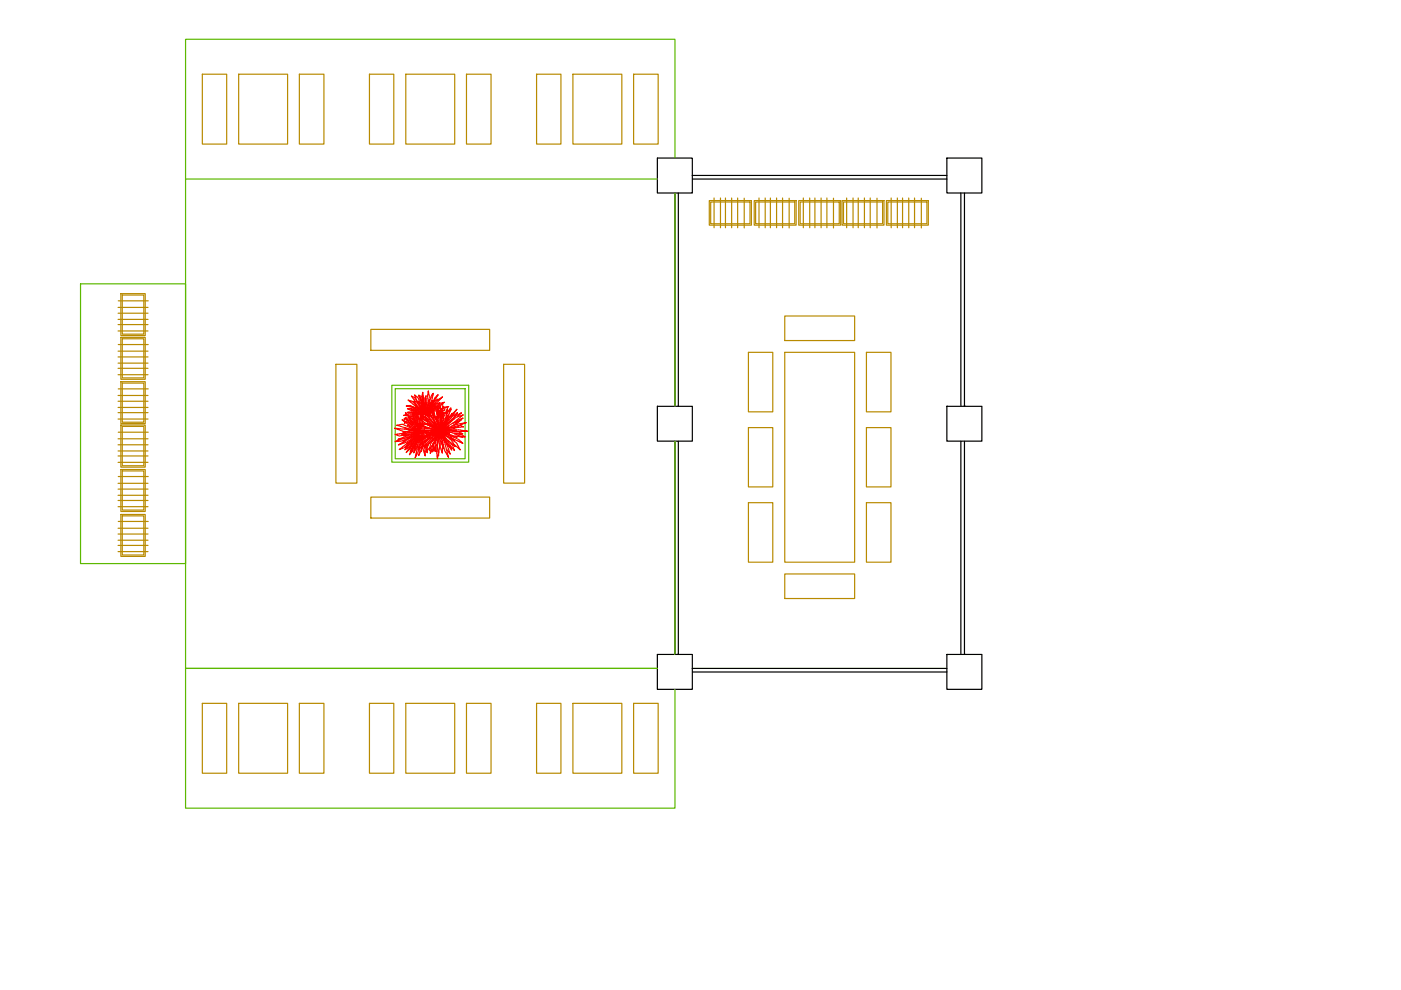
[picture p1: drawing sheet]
<svg xmlns="http://www.w3.org/2000/svg" width="297mm" height="210mm" viewBox="0 0 297 210" stroke-linecap="round" stroke-linejoin="round" font-family="sans-serif">
<g fill="none" stroke="#b88a00" stroke-width=".25">
<path d="M42.9 15.7h5.2v14.9h-5.2zM50.6 15.7h10.4v14.9h-10.4zM63.5 15.7h5.2v14.9h-5.2zM78.3 15.7h5.2v14.9h-5.2zM86 15.7h10.4v14.9h-10.4zM98.9 15.7h5.2v14.9h-5.2zM113.8 15.7h5.1v14.9h-5.1zM121.5 15.7h10.3v14.9h-10.3zM134.3 15.7h5.2v14.9h-5.2zM150.4 42.5h8.9v5.2h-8.9zM150.7 42.8h8.3v4.6h-8.3zM151.4 42v6.3"/>
<path d="M152.8 42v6.3M153.8 42v6.3M155.1 42v6.3M156.4 42v6.3M157.8 42v6.3M159.9 42.5h8.9v5.2h-8.9zM160.2 42.8h8.3v4.6h-8.3zM160.9 42v6.3M162.2 42v6.3M163.3 42v6.3M164.6 42v6.3M165.9 42v6.3"/>
<path d="M167.3 42v6.3M169.3 42.5h8.9v5.2h-8.9zM169.6 42.8h8.3v4.6h-8.3zM170.3 42v6.3M171.7 42v6.3M172.8 42v6.3M174.1 42v6.3M175.3 42v6.3M176.7 42v6.3M178.5 42.5h8.9v5.2h-8.9zM178.8 42.8h8.3v4.6h-8.3zM179.5 42v6.3"/>
<path d="M180.9 42v6.3M182 42v6.3M183.3 42v6.3M184.5 42v6.3M185.9 42v6.3M187.9 42.5h8.9v5.2h-8.9zM188.2 42.8h8.3v4.6h-8.3zM188.9 42v6.3M190.3 42v6.3M191.4 42v6.3M192.7 42v6.3M193.9 42v6.3"/>
<path d="M195.3 42v6.3M25 79.4h6.4M25 78.1h6.4M25 77h6.4M25 75.7h6.4M25 74.5h6.4M25 70.2h6.4M25 68.8h6.4M25 67.7h6.4M25 66.4h6.4M25 65.2h6.4M25.1 73.1h6.3"/>
<path d="M25.1 63.8h6.3M25.6 71.5h5.2v8.9h-5.2zM25.6 62.3h5.2v8.8h-5.2zM25.9 71.8h4.6v8.3h-4.6zM25.9 62.6h4.6v8.3h-4.6zM71.2 77.2h4.5v25.2h-4.5zM78.6 69.8h25.2v4.5h-25.2zM106.8 77.2h4.4v25.2h-4.4zM158.7 74.7h5.1v12.6h-5.1zM166.4 74.7h14.8v44.5h-14.8zM166.4 67h14.8v5.2h-14.8zM183.7 74.7h5.2v12.6h-5.2z"/>
<path d="M25 98h6.4M25 96.7h6.4M25 95.6h6.4M25 94.3h6.4M25 93h6.4M25 88.8h6.4M25 87.5h6.4M25 86.4h6.4M25 85.1h6.4M25 83.8h6.4M25.1 91.6h6.3M25.1 82.5h6.3"/>
<path d="M25.6 90.1h5.2v8.9h-5.2zM25.6 99.6h5.2v8.8h-5.2zM25.6 80.9h5.2v8.9h-5.2zM25.9 90.4h4.6v8.3h-4.6zM25.9 99.9h4.6v8.2h-4.6zM25.9 81.2h4.6v8.3h-4.6zM158.7 90.7h5.1v12.5h-5.1zM183.7 90.7h5.2v12.5h-5.2zM25 107.4h6.4M25 106.1h6.4M25 105h6.4M25 103.7h6.4"/>
<path d="M25 102.5h6.4M25 117h6.4M25 115.6h6.4M25 114.5h6.4M25 113.2h6.4M25 112h6.4M25.1 101h6.3M25.1 110.6h6.3M25.6 109.1h5.2v8.9h-5.2zM25.9 109.4h4.6v8.3h-4.6zM78.6 105.4h25.2v4.4h-25.2zM158.7 106.6h5.1v12.6h-5.1z"/>
<path d="M183.7 106.6h5.2v12.6h-5.2zM166.4 121.7h14.8v5.2h-14.8zM42.9 149.1h5.2v14.8h-5.2zM50.6 149.1h10.4v14.8h-10.4zM63.5 149.1h5.2v14.8h-5.2zM78.3 149.1h5.2v14.8h-5.2zM86 149.1h10.4v14.8h-10.4zM98.9 149.1h5.2v14.8h-5.2zM113.8 149.1h5.1v14.8h-5.1zM121.5 149.1h10.3v14.8h-10.3zM134.3 149.1h5.2v14.8h-5.2z"/>
</g>
<g fill="none" stroke="#000" stroke-width=".25">
<path d="M139.4 33.5h7.4v7.4h-7.4zM146.8 38h54M146.8 37.2h54M200.8 33.5h7.4v7.4h-7.4zM143.1 40.9v45.2M143.8 40.9v45.2M203.7 40.9v45.2M204.5 40.9v45.2M139.4 86.1h7.4v7.4h-7.4zM143.1 93.5v45.3M143.8 93.5v45.3M200.8 86.1h7.4v7.4h-7.4z"/>
<path d="M203.7 93.5v45.3M204.5 93.5v45.3M139.4 138.8h7.4v7.4h-7.4zM200.8 138.8h7.4v7.4h-7.4zM146.8 141.7h54M146.8 142.5h54"/>
</g>
<path d="M139.4 38h-100.1v103.7h100.1h-100.1v29.7h103.8v-25.2M143.1 33.5v-25.2h-103.8v29.7M143.1 40.9v45.2M17.1 60.2h22.2v59.3h-22.2zM83.1 81.7h16.3v16.3h-16.3zM83.8 82.4h14.8v14.9h-14.8zM143.1 93.5v45.3" fill="none" stroke="#5cb800" stroke-width=".25"/>
<!-- layer: zelen -->
<g fill="none" stroke="#f00" stroke-width=".25">
<path d="M85.9 89.5l-.2 .3 .3-.2M86.2 92.2l-.6 .2h.8M86.2 87.9l-.6 .2 .8-.1M86.3 91.5l-.9 .1 .6 .2M86.4 89.2l-.4 .2M86.5 91.1l-2.8-.3 1.8 .7 2.9 .1M86.6 90l-.2 .2 .3-.1M86.6 89.4l-.3 .1M86.6 88.4l-.5 .1-.5 .4 .4-.1M86.7 92.8l-1.6 .7-1.4 .1 1.6-.6M86.8 91h.1M86.8 89.6l-.1 .1 .2-.1"/>
<path d="M86.8 92.8l-1.3 .8 .4-.1M86.8 88.8h-.6M86.9 94.1l-.9 .7 .4-.5M86.9 88.7l-.9-1.2 1.6 1.6 .8 1.3-.1-.3M86.9 90.2l-.2 .3M86.9 89.7l-.1 .1M87 89l-.4 .1M87 89.9l.5 .3M87 90.3l-.2 .3M87.1 91h.1M87.1 89.9h-.1M87.1 89.2l-.2 .1"/>
<path d="M87.1 89.9v.1M87.2 90.5l-.2 .2M87.2 89.3l-.1 .1M87.3 89.6l.2 .1M87.3 86.2l1.3 .5M87.3 89.5h-.1M87.3 91.1h.1M87.3 90.1h.1M87.4 88.3l-.5 .1M87.4 89.7h.1M87.4 90.7l-.1 .1M87.4 87.6h.2"/>
<path d="M87.5 90.2h.1M87.5 87.8l-.8-.1-.4 .2M87.5 89l.2-.1-.1 .1M87.5 90.7l.1 .1M87.6 88h-1.1M87.6 90.7l-.1 .2M87.6 91.2h.1M87.6 88.1l-.5 .2h.6M87.6 94.8l-.6 1.1 .3-.4M87.6 87.8l.7 .1M87.6 90l-.7-.8-1-.5 2.6 2.3M87.7 90.9h-.1"/>
<path d="M87.7 90.8h.1M87.7 89h-.1M87.8 88h.5M87.8 90.8l-2.6-1.8 1.4 .6 1.8 1.4M87.8 88.5l-.6 .2 .6-.1M87.8 88.6l-.1 .1M87.8 86.9l-.6-.3h-.8l1.8 .8M87.8 88.7l-.5 .1M87.9 89.3h-.2M87.9 89.4h-.1M87.9 88.8l-.2 .1M87.9 91.3h.1"/>
<path d="M87.9 89.6h.1M87.9 88.9h-.1M87.9 92.7h.1M88 89.6h.1M88 88.3h.4M88 89.7h.1M88 89.2h.1M88.1 89.2l-.5-.4 .5 .9M88.1 91l-.1 .1M88.1 92.4l-1.8 1.3-1.8 .6 2.7-1.5M88.2 85.2l-1-1.2 .7 .3 .6 .9M88.2 87.5l-1.2-.2-.7 .1 1.1 .2"/>
<path d="M88.2 87.2l-1.1-.3h.8l.8 .3M88.2 92.5l-.6 .3M88.2 91.7l-3.2 .3 1.2 .2 2.2-.4M88.2 89.9h.1M88.2 85.7l-.2-.1 .3 .4M88.2 87.2l.5 .2M88.2 87.5l-.7 .1 .7 .1M88.2 91.7l-4.5 .4 .9 .3 1.4-.2M88.2 91.1l.6 .4-3.5-1.6-1.2 .3 4.6 1.3M88.2 88.5h.1M88.2 89.9v.1M88.2 87.4l.5 .1"/>
<path d="M88.2 91.8h1l-.6 .1zM88.3 89.1l.2-.1-.2 .1M88.3 90.4l-1.6-1.9 1.2 2 .6 .5M88.3 91.4h.1M88.3 88h-.6M88.3 93.1v.1M88.3 88h.1M88.3 87.5h.2M88.3 91.8l-1.5 .4-2.4 1 1.2-.2 2.9-1.1M88.3 92.4l-2.1 1.7 .8-.3 1.4-1.4M88.3 88.3l-.3 .1M88.3 90.2h.1"/>
<path d="M88.3 91.6h.1M88.4 86.3l-1.9-1.5 .9 .3 1.3 1.4M88.4 87.8l.1 .1M88.4 88.5h-.2M88.4 91.2v.1M88.4 88.6l-.2 .1M88.4 90.5l.3 .5M88.4 92.1h.1M88.4 91.9h.1M88.4 92.6l-2.6 2.8 .7-.4 1-1.1M88.4 91l-.8-.2 .6 .3M88.4 90.4l-.5-1 .7 1"/>
<path d="M88.4 88.7l-.2 .1M88.4 92.9h.1M88.5 89.1l-.2 .1M88.5 92.4h.1M88.5 93.8l-.8 2.2 .6-1 .3-.9M88.5 92.4l-2.8 2.5-1.1 .4 3-2.4M88.5 88h.1M88.5 94.6l-.1 .2M88.5 92.1l-.1 .1M88.5 90.6h.1M88.5 91.5h.1M88.5 89.3l-.1 .1"/>
<path d="M88.5 89.8l.2 .1M88.5 90.6l.3 .4M88.6 92.4l-.4 .6 .7-.6M88.6 91.3h.1M88.6 89.5l-.1 .1h.1M88.6 89.3l-.2 .1M88.6 88.3h.1M88.6 87.6h.1M88.6 90.7h.1M88.6 90.4l-1.3-3 .8 1 .6 2M88.6 92.6l-1.6 2.5-.9 .9 2.2-3.1M88.6 86.8l.3 .1"/>
<path d="M88.6 91.2l.4 .2M88.6 90.6l.2 .3M88.7 90.7h.1M88.7 87l-1.7-1-.9 .1 1.2 .2 1.4 .8M88.7 89.9h.1M88.7 89.8l.2 .5M88.7 90.2l.1 .2M88.7 91.9h.1M88.7 87.4h.1M88.7 88.6l-.6-1.6 .6 2.8M88.7 91.5l-2.9-.8 1 .6 1.8 .3M88.7 88.7l.3 1.1"/>
<path d="M88.7 91.2l.3 .2M88.7 92.9l-1.9 3.5 1-1.1 .8-1.9M88.7 92.8l-.3 1 .6-1v.1M88.7 87.9h.1M88.7 87l.7 .4-.6-.3M88.7 92.5l-.2 .3M88.7 91.9l-.7 .3M88.8 90.9h.1M88.8 87.9l-.4-.5 .2 .9M88.8 87.2l.2 .1M88.8 90.7l-.1-.1 .2 .3M88.8 92l-.2 .1"/>
<path d="M88.8 91.8l-1.2 .4M88.9 93.3l-.9 3.8 .7-1.9M88.9 92.4l-1.9 3.3 1.2-1.9 .5-1M88.9 87.3l.3 .1M88.9 90.7h.1M88.9 84v-.2l.6 .3 .2 1.1M88.9 87.4h.5M88.9 88.7l-.3-2 .6 1.5 .1 .6M88.9 92.4l-.1 .3M88.9 88.8l.2 1M88.9 92.3l-.2 .4M89 90.7l-1.2-.3a4.7 4.7 0 0 1 2.7 .3"/>
<path d="M89 94.7l-.2 1.9 .5-1.2v-.5M89 87.5l.3 .1M89 91.2h.1M89 92.9l-.1 .3M89 87.5l.3 .2M89 87.5l.4 .2M89 90.9l-.2-.3 .2 .3M89 89.9v.4M89 91.8h.1M89 93.2l-.3 2.1 .5-1.2M89 91.8l-2.6 1h.8l.7-.4M89 91.8l-.2 .1"/>
<path d="M89 92.3l-.1 .3M89 87.7h.3M89 91.3l-.1-.1 .1 .2M89 91.8l-.3 .2M89 91.8h-.1M89 91.8l-1 .6M89.1 85.4l-.5-1.1-.7-.6 .7 1.7 .6 1M89.1 91.8h.1M89.1 91.8l.4-.1h-.2l.2 .1M89.1 91.3v.1M89.1 92.3l.1 .3M89.1 91.8h.2"/>
<path d="M89.1 90v.3M89.1 92.7l-.1 .5M89.1 91.2v.2M89.1 91.9h.1M89.1 87.7h.1M89.1 91.8v.1M89.1 91.3l-.1-.1 .1 .2M89.2 91.7h.1M89.2 91.8l-.5 .3 .2-.1M89.2 90v.3M89.2 87.7h.1M89.2 88h.2"/>
<path d="M89.2 91.9h.1M89.2 91.7l-.2 .2M89.2 88.3h.1M89.2 91.8h.1M89.3 91.7h.1M89.2 91.7l-.1 .3M89.2 91.7l.1 .1M89.2 91.3h.1M89.2 91.7v.2M89.2 87.9l.2 .1M89.2 90.8v-.1l.1 .1M89.2 93.2v.8"/>
<path d="M89.2 91.7l.1 .2M89.3 89.2h.1M89.3 91.8h.1M89.3 91.7v.1M89.3 91.7l.1 .1M89.3 91.7l-.3 .1M89.3 88.8v-.6l.2 .6M89.3 91.7l.1 .2-.1-.2M89.3 88.6h-.1M89.3 91.7l-.1 .2M89.3 91.2v.1v-.1M89.3 91.8l-.1 .1"/>
<path d="M89.3 91.7v.2M89.3 89.2v-.1l-.1 .8M89.3 92.9v.1M89.3 93.2v.7M89.3 94.1v.7M89.3 91.8h-.2M89.3 92.3h.1M89.3 88h.1M89.3 88.7v.1M89.3 88.4l-.1 .1M89.3 92.3v.1M89.3 92.5h.1"/>
<path d="M89.3 92.6l-.1 .5v-.4M89.3 88.4h-.1M89.3 91.8l.1 .1M89.3 91.7l.2 .1M89.4 87l-.5-.5-.8-.2 1.3 .9M89.4 91.8h.1M89.4 91.7h.1M89.4 87.7v-.7l.3 .8 .2 .1M89.4 85.5l-.1 .3M89.4 88.1l-.2 .1M89.4 87.9v.4M89.4 91.7v.1"/>
<path d="M89.4 92.3h.1M89.4 90.8h.1M89.4 92.7v.2M89.4 91.7l.1 .1M89.4 93.1v.1M89.5 86.8l-1.2-1.6-.7-.1 2.4 2.7M89.5 90.7h-.4l.1 .1-.2-.5v.6M89.5 90.1v.3M89.5 87.2l.6 .6M89.5 90.2v.2M89.5 92.3v.1M89.5 93.3v.3"/>
<path d="M89.5 93.9v.5M89.5 91.2l-.1 .1M89.5 91.8h.1M89.5 92.7v.2M89.5 84.4v-.2l.2 .8M89.5 93.1v.1M89.5 91.2v.1M89.5 93.9v.4M89.5 89.2v.7M89.5 87.2h.1M89.5 86l.3 .9M89.5 94.7v.3"/>
<path d="M89.5 94.7l-.2 1v-.3M89.5 87.4l.5 .4M89.5 89.3v.6l.1-.5M89.5 93.2l.1 .3M89.5 91.8h.2M89.6 92.3l-1 .5 .6-.1M89.6 86.9l-.5-.9 .6 .6 .1 .5M89.6 89.9h.1M89.6 90.2v.2l.2-.1M89.6 88.8l.3-.4-.1 .5M89.6 92.2v.1M89.6 91.2l-.1 .1"/>
<path d="M89.6 91.8h.2M89.6 85.9l-.3-1.5-.6-.6 1.2 3.3M89.6 86.6l-.4-1.1-.5-.4 .8 1.8M89.6 89.4h.1M89.6 91.8h.1M89.6 89.4v.5M89.6 91.7h.1M89.6 93.8l.1 .3M89.7 88.4h.1M89.7 88.3h.1M89.7 92.2v.1M89.7 91.2l-.1 .1"/>
<path d="M89.7 88.2l-.1 .7M89.7 92.8l-.1-.1 .1 .1M89.7 91.3h.1M89.7 91.8h.1M89.7 88.2v.1M89.7 87.7l.3 .2 .4-1.3-.1 1.4M89.7 92.2h.1M89.7 93h.1M89.7 87.4h.1M89.7 86.3l.3 1.1M89.7 90.2l.1 .1M89.8 88.3h-.1"/>
<path d="M89.8 87.5h.1M89.8 92.8v.2M89.8 92.6v.1M89.8 91.2l-.2 .1M89.8 93.2h.1M89.8 91.8h.1M89.8 88.5h.1M89.8 87.7l.2 .1M89.8 88.3l-.2 .3M89.8 88.3l-.2 .1M89.8 93l-1.1 .3 .5-.2M89.8 94.3v.3l-.1-.3"/>
<path d="M89.8 91l.4-.5-.3 .5M89.8 91.6h.1M89.8 87.7l-.2-.1 .4 .1M89.8 87.8h.3M89.8 88.6l-.1 .3M89.8 91.2l-.1 .1M89.8 92.8v.1M89.9 94.4l.2 .9v1.4l-.5-2.1M89.9 93.1h.1M89.9 93.6v.3M89.9 88.4l-.3 .3M89.9 88.5l-.1 .2"/>
<path d="M89.9 92.6v.1M89.9 87.8h.2M89.9 89.5l-.1 .4M89.9 91.6l-.5 .1 .2 .1M89.9 92.6l.1 .1M90 87.7h.1M90 89.7v-.1l-.1 .3M90 90.8l-.4-.1-1.5 .4 4.3 .2h-1.4l-2.1 .2 2.2 .1 1.6-.1M90.1 87.9h.1M90 87.8h.1M90 93.5l.1 .3M90 94.3l.1 .3"/>
<path d="M90 91.6h-.1M90.1 92.4l.1 .1-.1-.1M90.1 87.8l-.1 .1M90.1 91.2l-.2 .1M90.1 87h.1M90.1 89.1h.6M90.1 93.8l-.4 .3-.6 .9 .7-.5M90.1 87.6l-.2-.4-.7-.6 .9 1.2M90.1 87.5v.1M90.1 92.5l.1 .1M90.1 87l-.5-3.8-.1 .6 .6 3.6M90.1 87.5l-.4-2.6-.1 1.1 .5 1.6"/>
<path d="M90.1 93.4l.2 .2M90.1 88.6l-.1 .5M90.2 91.3h.2h-1.1l-1.4 .5 2.5-.2M90.2 94.7l.2 .7M90.2 89.8l-.1 .2M90.3 87.7h.1M90.3 87.8h.1M90.3 88h.1M90.3 87.9h.1M90.3 86.6v-2.7l-.2 .6v2.9M90.3 87.7l.7-2.3-.4 .6-.3 1.9M90.3 88.8l-.1 .3"/>
<path d="M90.3 87.9v.1M90.3 94.1l.1 .2M90.3 86.9v-.6l-.2 1M90.3 87.9h.3M90.3 88.8v.2M90.3 94.1l.1 .1M90.3 92.5l-.1 .1M90.3 93.2l.1 .3M90.4 87.8h.1M90.4 88h.1M90.4 87.9h-.1M90.4 91.3l-.2 .1"/>
<path d="M90.4 87.9l-.1 .1M90.4 87.8l-.1 .1M90.4 87.4l-.1 .1M90.4 92.4v.1M90.4 88.8l-.2 .3M90.4 93.2l.1 .2M90.4 89.9l-.1 .1M90.4 87.9v.1M90.4 87.5h.1M90.4 87.6l-.1 .3M90.4 87.9l.2-.1-.2 .2M90.4 91.3h.5"/>
<path d="M90.4 94l.1 .1M90.4 94.5l.1 .1M90.5 87.7h.1M90.5 88h.1M90.5 87.4l-.1 .1M90.5 86.6l-.2 .7M90.5 87.5l-.2 .3M90.5 87.8l-.2 .2M90.5 92.4h.1M90.5 88.1l.1 .1zM90.5 87.9l.1 .1h-.3M90.5 91.6h-.8"/>
<path d="M90.5 94.4l.1 .1M90.5 89.9v.1M90.6 95.6v.4l-.1-.3M90.6 91.7l.3-.1-1.6 .1 .5 .1M90.6 93.9l-.8 .6M90.6 88.2h.1M90.6 89.1h-.2M90.6 94.3v.1M90.6 90h.1M90.6 87.6v.1M90.6 92.3l.1 .1M90.6 91.6h-.5"/>
<path d="M90.6 90.6l-.1 .1M90.6 93.1l.1 .1M90.6 95.4l-.2 .3M90.6 87.5h.1M90.6 85.9l.4-1.8-.2-1.2-.5 3.6M90.6 87.4l-.3 .6M90.6 90.7l2.1 .5-2.6-.4M90.6 93l.1 .1M90.7 92.3l-1.4 .4M90.7 87.9h.1M90.7 88.3h.1M90.7 87.6l-.4 .4"/>
<path d="M90.7 87.7h.1M90.7 93l.1 .1M90.7 90.6l-.1 .2M90.7 88.1l-.1 .1M90.7 87.7l-.3 .1h.3M90.7 91.7h.4M90.7 87.8h.1M90.7 87.7l-.3 .2M90.7 87.7h-.1M90.7 91.3h-.1M90.7 92.9l.2 .1M90.7 89.2l-.1 .3"/>
<path d="M90.7 86.9l-.1 .1M90.8 90.2h.1M90.8 90.1h.1M90.8 89.3l-.1 .2M90.8 87.9h.1M90.8 87.9l.1 .1M90.8 87.8v.1M90.8 88h.1M90.8 94.1h.1M90.9 90.2h.1M90.9 88v.1M90.9 92.2l.1 .1"/>
<path d="M90.9 87.6h.1M90.9 88.2l-.3-.5 .1 .6M90.9 85.5l.6-1.8 .4-.3-.4 1.5-.9 2.3M90.9 87.2l-.2 .2M90.9 95.1l.2 .2M90.9 92.8l.1 .1M91 94h.1M91 87.8h.1M91 92.2h.1M91 87.6l-.1 .1M91.1 85.1v-.4l-.3 .5M91.1 86.6l-.5 .6-.3 .8"/>
<path d="M91.1 86.1l-.5 .8M91.1 92.7v.1M91.1 94.9v.1M91.1 95.4l.2 .4M91.1 93.8l-.6 .8-.1 .8M91.1 86.9l-.4 .4M91.1 87.4l.1-.1-.4 .3M91.1 86.6l.1-.2-.1 .2M91.1 90.3h.1M91.1 91.3h.1M91.1 88h.1M91.1 86.7l-.4 .7 .5-.5"/>
<path d="M91.1 92.7h.1M91.2 87h.1M91.2 87.2l-.4 .3M91.2 87.1l-.2 .2M91.2 95.2l.1 .6M91.2 86.7l.7-.9-.7 .5-.4 .7M91.2 87.5h.1M91.2 87.4l-.3 .2 .1-.1M91.2 87.5l-.3 .1M91.2 86.6l1.4-1.7 1.2-.8-2.6 2.7M91.2 87.8h-.2l.2-.1-.1 .3M91.2 90.4h.1"/>
<path d="M91.2 87.5l-.3 .2M91.2 87.6l-.3 .1M91.3 86.2l.5-1.3-.3 .3-.8 1.8M91.3 85.5l-.2 .6M91.3 91.7l-1.1 .2-1.3 .8 2.9-.8-2.6 1.1M91.3 90.4h.1M91.3 92.1h.1M91.4 88.1l-.1 .2h.2M91.4 88.1h.1M91.5 91.6h.1M91.5 88.4h.1M91.5 92.1h.1"/>
<path d="M91.5 85.6l.8-1.3 .6-.6-1.5 2.4M91.5 92.1l-1.1 .5-1.3 .9 .8-.4M91.5 94.6h.1M91.5 86.7l-.2 .2M91.5 94.6l.1 .2M91.5 90.5h.1M91.5 92.8l.2 .1M91.6 87.2h-.1M91.6 88.3l-.1 .2M91.6 92.7l.1 .1M91.6 87h.1M91.6 87.3h.1"/>
<path d="M91.7 90.2l-1.8-1.2-1.3-.4 2.1 1.5 1.2 .6M91.7 87l-.2 .2M91.7 87.5l.3-.1-.3 .1M91.7 92h.1M91.7 88.5l-.1 .1M91.7 93.2l-.8 1-.6 1.7 .9-1M91.7 88.6l-.1 .1M91.7 94.3h.1M91.7 91.6h-.8M91.8 90.6h.1M91.8 90.6v.1M91.8 94.1h.1"/>
<path d="M91.8 90.7h.1M91.8 87.7l.2-.1-.2 .1M91.9 87.2l-.3 .1M91.9 88.9l-.1 .1M91.9 87.8v.1M92 92l-2.1 1.1-.9 1.2 2.2-1.6M92 90.7l-1.4-.7-2.1-.2 2.1 .8 2.4 .7M92 93.9h.1M92 95.2l.2 .3M92 89.1v.1M92 93.8l-.8 2.3 .6-.9M92 89.9l-1.5-1.8-1.4-.4 2.1 1.9 1.8 1.6"/>
<path d="M92 86l-.6 .7M92 86.9l-.2 .2M92 87.2l-.4 .2 .2-.6-.3 .4M92 88.1h.2M92 86.8l-.3 .2M92 87.7h-.2M92 87.1l-.3 .2M92.1 86.6l-.6 .5 .3-.4-.4 .3M92.1 86.4l-.6 .5M92.1 95l.1 .4M92.1 87.9h.1M92.1 87.9l-.1 .1"/>
<path d="M92.1 89.5h.1M92.2 88.4l.1 .1M92.2 88.1l-.1 .1M92.2 86l-.3 .2M92.2 88.2v.2M92.3 95.4v.3l-.1-.1M92.3 89.7h.1M92.3 88.6l-1.2-2.1 .2 1.3 1.2 2.3M92.3 91.5l-3 .4-1.4 .5 1.8-.2M92.3 90.9l-1.9-1.1 1.4 .5 1 .7M92.3 89.8h.1M92.4 86.3l.9-.9-.6 .1-1.4 1.4"/>
<path d="M92.4 88.8h.1M92.4 90.3l-1.2-1.6-.6-1.5 1.3 1.8 1 1.8M92.4 90h.1M92.5 90.4l-1.1-1.3-1.3-.8 3 3M92.5 86.9h.1M92.5 89.1h.1M92.5 86.2h-.1M92.6 89.3h.1M92.6 92h.1M92.6 94.4l.1 .1M92.6 92.6l-1.6 2.8 .3-1.3 .9-1.2M92.6 91.4l.4-.1 .3 .2z"/>
<path d="M92.6 89.4h.1M92.6 90.8l.5 .5M92.6 94.3l.1 .1M92.6 91.9l-2 1.9-.7 1.1 2-1.9M92.6 92l-.9 1.5 .8-.9M92.6 90.8h.1M92.6 86.2h.1M92.6 87.6h.1M92.7 87.8h.1M92.7 91.8l-.1 .3M92.7 84.9l.2-.3-.6 .3-.8 1.1M92.7 87.1l-.2 .1"/>
<path d="M92.7 87.4h-.1M92.7 88h.1M92.7 87.5h-.1M92.8 92.3l-.9 1.7M92.8 91.5l-1.2 .1-1.3 .7 1.7-.5M92.8 88.2h.1M92.8 86.6l-.4 .2M92.8 86.8l-.4 .2M92.8 88.3h.1M92.8 92.5l-.8 1.8-.3 1.5 .6-1.2M92.8 88.4h.1M92.8 93.5h.1"/>
<path d="M92.9 92.4l-.6 1.5-.1 1.7 .8-2.9M92.9 91.1l.2 .2M92.9 93.1l-.3 2.5 .1 1.7 .2-1M92.9 91.8l-2.8 2 1.2-1.2 1.1-.7M92.9 91v.1M92.9 93.5l-.1 .1M92.9 91.5l-.8 .2-.6 .5 .9-.4M92.9 90.9l-.7-1.1 .4 .8 .6 .7M93 92.7l-.3 2.1 .3 1.8 .3-2.8M93 91.3l-1.3-.1 1.1 .2M93 92.9h.1M93 91.6h.1"/>
<path d="M93 91.2l.1 .1M93 91.7l-.7 1.4 .6-.9M93 91.6l-.2 .2M93.1 91.6h.1M93.1 91.3h.1M93.1 90.5l-.4-2.5-.6-2-.1 1.5 .6 2-1.1-2.1 .6 1.7 .8 1.6M93.1 90.6l-.6-2.3 .1 1.3 .4 1.1M93.1 91.5h.1M93.1 91.3v.1M93.1 91.5l-1.2 .6 .7-.5 .6-.1M93.1 90.8v.1M93.2 91.3h.1"/>
<path d="M93.2 92l.1 2.7 .5 1.4v-1.7M93.2 91.8h.1M93.2 90.9v-.7l.1 1.1M93.2 91.4l-1.1-.5 .7 .1 .4 .4M93.2 91.6l-.4 .9 .3-.9M93.2 91.7v.1M93.2 91.6l-.2 1.5 .2-1.1M93.2 91.5l-.5 .4-.2 .4 .8-.8M93.3 91.3h.1M93.3 87.5l-.5-1v2M93.3 91.4l-.4-1 .3 .6 .1 .4M93.3 91.3l.1 .1"/>
<path d="M93.3 91.6l-.1 .8zM93.3 87.5l.1 .1M93.3 94.3l-.2 .9M93.3 90.7v.3M93.3 87.5h.1M93.4 87.7v-1.6l.5-.6-.1 2.8-.3 1.4M93.4 88.9l.3-2.4 .1 1.8-.3 1.6M93.4 89l-.3-1.9-.1 1.2 .2 1.9M93.4 91.8l.4 2.7-.5-1.1v-1.3M93.4 91.3h.1M93.4 91.6l.7 1.4-.5-.6-.2-.7M93.4 91.7l.1 .3"/>
<path d="M93.4 91.7v.2M93.4 91.7v.1M93.4 91.2l-.1 .1M93.4 87.4h-.1M93.4 86.9l-.3 .1M93.4 87l-.3 .1M93.4 87.1l-.3 .1M93.4 91.6h.1M93.4 91.4h.1M93.4 88.1l-.1-.7v1.1M93.4 90.1l.3-2.4-.4 1.4-.1 1.5M93.4 91.6l.8 .8 .3 .5z"/>
<path d="M93.4 91.4l.6-.5 .5-.1zM93.4 91.4l.6-.1 .3 .1h-.9M93.4 86.3l-.6 .3M93.4 91.2v.1M93.4 86.5l-.5 .2M93.4 91.4v.2M93.4 92.1l.4 1.4v.8M93.4 91.4l1.9 .5-1.8-.4M93.4 91.9v-.2v.2M93.4 91.5l.9 .6zM93.5 91.3h-.1M93.5 91.4v.1"/>
<path d="M93.5 91.9l1.8 2.7-.8-.7-.5-1M93.5 90.3l.2-1.1-.4 1.4M93.6 91.8l1.9 2.6 .3 1-1.2-1.4M93.6 91l.4-.2-.7 .6zM93.6 91.3h.1M93.6 90.2l-.3 1.2v-.8zM93.6 90v.1M93.7 89.8h.1M93.7 91.4l2.1 .3 2.3 1-1.9-.3-1.9-.6M93.7 89.7l-.1 .5M93.7 92.6l.6 1.3 .8 3.1-.8-1.4-.5-1.9M93.7 91.8l2 1.6 .8 1.3-2.1-1.9"/>
<path d="M93.7 85.6l-1.4 1 .8-.5M93.8 92.7l.7 1.1M93.8 90.9l-.1 .1M93.9 87.8l.1-.3v1.4M93.9 87l.5-.1-.5 .3M93.9 86.2h.2l-.2 .1M93.9 85.5l.3-.2-.5 .1-1.4 1 .5-.3-.6 .2M93.9 87.7h.1M93.9 86.4l1.2-.2-1.2 .5M93.9 91.5h.1M93.9 91l-.5 .3M93.9 90.8l2.3-2.1-1.4 1.1-1.1 1.1 .5-.7-.5 .4-.3 .6"/>
<path d="M94 94.2l.1 1-.3-.4M94 91.7l1.2 .7 1.2 1.1-2.2-1.5M94 88.3h.1M94 88.7h.1M94 88.5h.1M94 91.2l-.4 .1M94 91.3l1.9-.3 1.4-.5-1.9 .2-2 .7M94 90.9l1.2-.4-1.3 .6M94.1 91.3l1-.2 1.6 .1-3.3 .2M94.1 90h.1M94.1 91.7l3.2 1.5 .8 .8-2.5-1.3M94.1 90.7l-.2 .1"/>
<path d="M94.1 91.3h.1M94.2 90.2l1.7-2.6-2 2.7M94.2 89.7h.1M94.3 90.7l-.8 .5M94.3 89.6h.1M94.4 87.7h-.4M94.4 90.7l1.5-1 1.9-.6-2.3 1.4-1.4 .6M94.4 91.2v.1M94.5 89.1l-.9 1.8M94.5 87.4l-.6 .1M94.5 88.5l.4-1.9-.8 1.8-.5 1.9M94.5 88.9l.4-.9-.8 1-.7 2.2"/>
<path d="M94.6 88l.2-.4 .8-.8-1.2 2.6M94.6 88.8l-1.2 2.5 .6-1.6zM94.7 94.1l.8 2.2-.9-1.1M94.7 87.7h.1M94.7 87.5h.1M94.8 88.8h.1M94.9 92.5l1.9 1.4 .8 1.5-1.3-1.2M94.9 88.7l.1 .1M94.9 93.3l1.1 1.2 .4 1-.8-.8M95.2 87.7l-.2 .8-.8 1.2M95.3 87.6h.1M95.4 87l.2-.5-.7 .7-.2 .7"/>
<path d="M95.5 92.4l1.4 .3-.2-.3M95.5 88.2l1.4-1.4-1.4 2M95.5 91l-1 .2M95.6 89.3l-1.6 1.5M95.8 89l1.2-1.5-1.1 .8-2.1 2.5M96 91.5l1.2 .1 .9 .4-1.7-.1M96.1 89.7l2.1-1.7-1.5 .5-3 2.5M96.4 91.2l.8-.1 1.9 .3-4.7 .2M96.5 91.9l1.3 .2 .9 .6-.9-.2M96.8 90.7l1.5-.2-.8-.3-3.7 1M96.9 88.4l.9-.9-1 .5-.7 .7M97.4 89.4l-1.2 .7"/>
<path d="M97.5 90.2l1.4-.6-1.7 .3-1.6 .6M97.6 89.1l.6-.5-2.1 1.1"/>
</g>
</svg>
